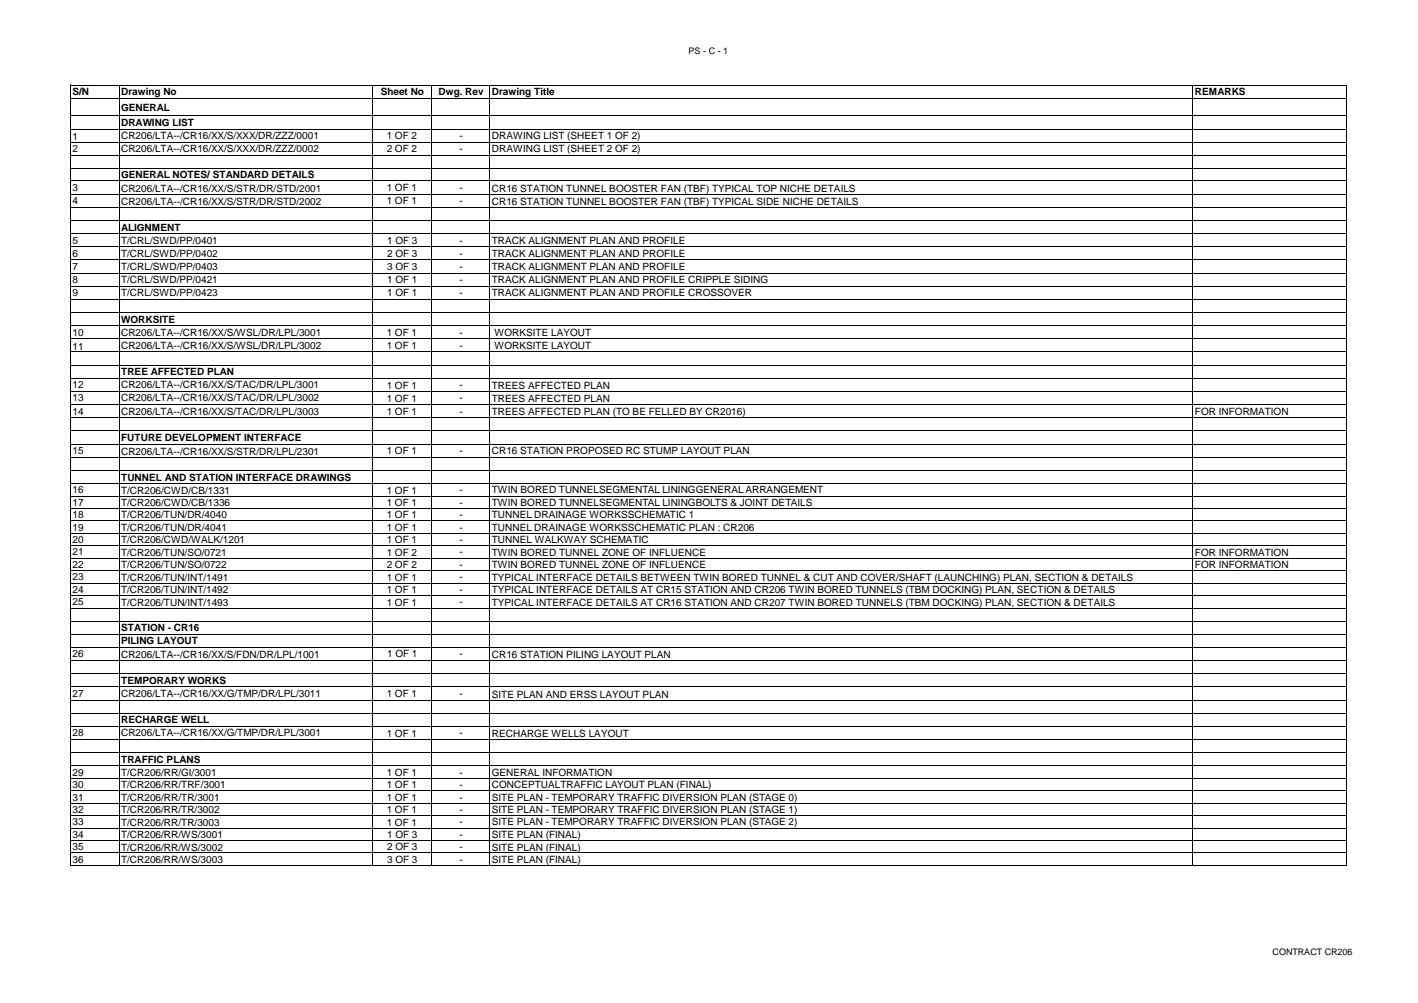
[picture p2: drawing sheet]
<svg xmlns="http://www.w3.org/2000/svg" width="420mm" height="297mm" viewBox="0 0 420 297" stroke-linecap="round" stroke-linejoin="round" font-family="sans-serif">
<defs><g id="words">
<g font-size="3">
<text x="21.5" y="28.2">S/N</text>
<text x="35.9" y="28.2">Drawing No</text>
<text x="112.7" y="28.2">Sheet No</text>
<text x="129.9" y="28.2">Dwg. Rev</text>
<text x="145.6" y="28">Drawing Title</text>
<text x="353.9" y="28.2">REMARKS</text>
<text x="35.9" y="32.8">GENERAL</text>
<text x="21.5" y="41.4">1</text>
<text x="35.9" y="37.3">DRAWING LIST</text>
<text x="35.9" y="41.2">CR206/LTA--/CR16/XX/S/XXX/DR/ZZZ/0001</text>
<text x="114.5" y="41.2">1 OF 2</text>
<text x="136" y="41.2">-</text>
<text x="145.6" y="41.2">DRAWING LIST (SHEET 1 OF 2)</text>
<text x="21.5" y="45">2</text>
<text x="35.9" y="45.1">CR206/LTA--/CR16/XX/S/XXX/DR/ZZZ/0002</text>
<text x="114.5" y="45.1">2 OF 2</text>
<text x="136" y="45">-</text>
<text x="145.6" y="45.1">DRAWING LIST (SHEET 2 OF 2)</text>
<text x="35.9" y="52.8">GENERAL NOTES/ STANDARD DETAILS</text>
<text x="21.5" y="56.5">3</text>
<text x="35.9" y="56.7">CR206/LTA--/CR16/XX/S/STR/DR/STD/2001</text>
<text x="114.5" y="56.6">1 OF 1</text>
<text x="136" y="56.5">-</text>
<text x="145.6" y="56.7">CR16 STATION TUNNEL BOOSTER FAN (TBF) TYPICAL TOP NICHE DETAILS</text>
<text x="21.5" y="60.4">4</text>
<text x="35.9" y="60.6">CR206/LTA--/CR16/XX/S/STR/DR/STD/2002</text>
<text x="114.5" y="60.5">1 OF 1</text>
<text x="136" y="60.4">-</text>
<text x="145.6" y="60.6">CR16 STATION TUNNEL BOOSTER FAN (TBF) TYPICAL SIDE NICHE DETAILS</text>
<text x="35.9" y="68.3">ALIGNMENT</text>
<text x="21.5" y="72.1">5</text>
<text x="21.5" y="76">6</text>
<text x="35.9" y="72.1">T/CRL/SWD/PP/0401</text>
<text x="35.9" y="76">T/CRL/SWD/PP/0402</text>
<text x="114.6" y="72.1">1 OF 3</text>
<text x="114.6" y="76">2 OF 3</text>
<text x="136" y="72.1">-</text>
<text x="136" y="76">-</text>
<text x="145.6" y="72.2">TRACK ALIGNMENT PLAN AND PROFILE</text>
<text x="145.6" y="76.1">TRACK ALIGNMENT PLAN AND PROFILE</text>
<text x="21.5" y="79.9">7</text>
<text x="21.5" y="83.8">8</text>
<text x="35.9" y="79.9">T/CRL/SWD/PP/0403</text>
<text x="35.9" y="83.8">T/CRL/SWD/PP/0421</text>
<text x="114.6" y="79.9">3 OF 3</text>
<text x="114.6" y="83.8">1 OF 1</text>
<text x="136" y="79.9">-</text>
<text x="136" y="83.8">-</text>
<text x="145.6" y="80">TRACK ALIGNMENT PLAN AND PROFILE</text>
<text x="145.6" y="83.9">TRACK ALIGNMENT PLAN AND PROFILE CRIPPLE SIDING</text>
<text x="21.5" y="87.7">9</text>
<text x="35.9" y="87.7">T/CRL/SWD/PP/0423</text>
<text x="114.6" y="87.7">1 OF 1</text>
<text x="136" y="87.7">-</text>
<text x="145.6" y="87.8">TRACK ALIGNMENT PLAN AND PROFILE CROSSOVER</text>
<text x="35.9" y="95.5">WORKSITE</text>
<text x="21.5" y="99.4">10</text>
<text x="35.9" y="99.4">CR206/LTA--/CR16/XX/S/WSL/DR/LPL/3001</text>
<text x="114.5" y="99.5">1 OF 1</text>
<text x="136" y="99.4">-</text>
<text x="146.4" y="99.5">WORKSITE LAYOUT</text>
<text x="21.5" y="103.5">11</text>
<text x="35.9" y="103.3">CR206/LTA--/CR16/XX/S/WSL/DR/LPL/3002</text>
<text x="114.5" y="103.4">1 OF 1</text>
<text x="136" y="103.3">-</text>
<text x="146.4" y="103.4">WORKSITE LAYOUT</text>
<text x="35.9" y="111.1">TREE AFFECTED PLAN</text>
<text x="21.5" y="115">12</text>
<text x="21.5" y="118.9">13</text>
<text x="35.9" y="115">CR206/LTA--/CR16/XX/S/TAC/DR/LPL/3001</text>
<text x="35.9" y="118.9">CR206/LTA--/CR16/XX/S/TAC/DR/LPL/3002</text>
<text x="114.5" y="115">1 OF 1</text>
<text x="114.5" y="118.9">1 OF 1</text>
<text x="136" y="115">-</text>
<text x="136" y="118.9">-</text>
<text x="145.6" y="115">TREES AFFECTED PLAN</text>
<text x="145.6" y="118.9">TREES AFFECTED PLAN</text>
<text x="21.5" y="122.7">14</text>
<text x="35.9" y="122.7">CR206/LTA--/CR16/XX/S/TAC/DR/LPL/3003</text>
<text x="114.5" y="122.8">1 OF 1</text>
<text x="136" y="122.7">-</text>
<text x="145.6" y="122.8">TREES AFFECTED PLAN (TO BE FELLED BY CR2016)</text>
<text x="353.9" y="122.7">FOR INFORMATION</text>
<text x="35.9" y="130.6">FUTURE DEVELOPMENT INTERFACE</text>
<text x="21.5" y="134.4">15</text>
<text x="35.9" y="134.6">CR206/LTA--/CR16/XX/S/STR/DR/LPL/2301</text>
<text x="114.5" y="134.5">1 OF 1</text>
<text x="136" y="134.4">-</text>
<text x="145.6" y="134.5">CR16 STATION PROPOSED RC STUMP LAYOUT PLAN</text>
<text x="35.9" y="142.3">TUNNEL AND STATION INTERFACE DRAWINGS</text>
<text x="21.5" y="146">16</text>
<text x="21.5" y="149.7">17</text>
<text x="35.9" y="146.1">T/CR206/CWD/CB/1331</text>
<text x="35.9" y="149.8">T/CR206/CWD/CB/1336</text>
<text x="114.5" y="146.1">1 OF 1</text>
<text x="114.5" y="149.8">1 OF 1</text>
<text x="136" y="146">-</text>
<text x="136" y="149.7">-</text>
<text x="145.6" y="146">TWIN BORED TUNNEL SEGMENTAL LINING GENERAL ARRANGEMENT</text>
<text x="145.6" y="149.7">TWIN BORED TUNNEL SEGMENTAL LINING BOLTS &amp; JOINT DETAILS</text>
<text x="21.5" y="153.4">18</text>
<text x="35.9" y="153.5">T/CR206/TUN/DR/4040</text>
<text x="114.5" y="153.5">1 OF 1</text>
<text x="136" y="153.4">-</text>
<text x="145.6" y="153.4">TUNNEL DRAINAGE WORKS SCHEMATIC 1</text>
<text x="21.5" y="157.1">19</text>
<text x="21.5" y="160.8">20</text>
<text x="35.9" y="157.2">T/CR206/TUN/DR/4041</text>
<text x="35.9" y="160.8">T/CR206/CWD/WALK/1201</text>
<text x="114.5" y="157.2">1 OF 1</text>
<text x="114.5" y="160.8">1 OF 1</text>
<text x="136" y="157.1">-</text>
<text x="136" y="160.8">-</text>
<text x="145.6" y="157.1">TUNNEL DRAINAGE WORKS SCHEMATIC PLAN : CR206</text>
<text x="145.6" y="160.8">TUNNEL WALKWAY SCHEMATIC</text>
<text x="21.5" y="164.4">21</text>
<text x="35.9" y="164.5">T/CR206/TUN/SO/0721</text>
<text x="114.5" y="164.5">1 OF 2</text>
<text x="136" y="164.4">-</text>
<text x="145.6" y="164.5">TWIN BORED TUNNEL ZONE OF INFLUENCE</text>
<text x="353.9" y="164.5">FOR INFORMATION</text>
<text x="21.5" y="168.1">22</text>
<text x="21.5" y="171.8">23</text>
<text x="35.9" y="168.2">T/CR206/TUN/SO/0722</text>
<text x="35.9" y="171.9">T/CR206/TUN/INT/1491</text>
<text x="114.5" y="168.2">2 OF 2</text>
<text x="114.5" y="171.9">1 OF 1</text>
<text x="136" y="168.1">-</text>
<text x="136" y="171.8">-</text>
<text x="145.6" y="168.2">TWIN BORED TUNNEL ZONE OF INFLUENCE</text>
<text x="145.6" y="171.9">TYPICAL INTERFACE DETAILS BETWEEN TWIN BORED TUNNEL &amp; CUT AND COVER/SHAFT (LAUNCHING) PLAN, SECTION &amp; DETAILS</text>
<text x="353.9" y="168.2">FOR INFORMATION</text>
<text x="21.5" y="175.5">24</text>
<text x="21.5" y="179.2">25</text>
<text x="35.9" y="175.6">T/CR206/TUN/INT/1492</text>
<text x="35.9" y="179.3">T/CR206/TUN/INT/1493</text>
<text x="114.5" y="175.6">1 OF 1</text>
<text x="114.5" y="179.3">1 OF 1</text>
<text x="136" y="175.5">-</text>
<text x="136" y="179.2">-</text>
<text x="145.6" y="175.6">TYPICAL INTERFACE DETAILS AT CR15 STATION AND CR206 TWIN BORED TUNNELS (TBM DOCKING) PLAN, SECTION &amp; DETAILS</text>
<text x="145.6" y="179.3">TYPICAL INTERFACE DETAILS AT CR16 STATION AND CR207 TWIN BORED TUNNELS (TBM DOCKING) PLAN, SECTION &amp; DETAILS</text>
<text x="35.9" y="186.9">STATION - CR16</text>
<text x="35.9" y="190.8">PILING LAYOUT</text>
<text x="21.5" y="194.6">26</text>
<text x="35.9" y="194.9">CR206/LTA--/CR16/XX/S/FDN/DR/LPL/1001</text>
<text x="114.6" y="194.6">1 OF 1</text>
<text x="136" y="194.6">-</text>
<text x="145.6" y="194.7">CR16 STATION PILING LAYOUT PLAN</text>
<text x="35.9" y="202.5">TEMPORARY WORKS</text>
<text x="21.5" y="206.3">27</text>
<text x="35.9" y="206.3">CR206/LTA--/CR16/XX/G/TMP/DR/LPL/3011</text>
<text x="114.5" y="206.4">1 OF 1</text>
<text x="136" y="206.3">-</text>
<text x="145.6" y="206.5">SITE PLAN AND ERSS LAYOUT PLAN</text>
<text x="35.9" y="214.2">RECHARGE WELL</text>
<text x="21.5" y="218">28</text>
<text x="35.9" y="218">CR206/LTA--/CR16/XX/G/TMP/DR/LPL/3001</text>
<text x="114.5" y="218.1">1 OF 1</text>
<text x="136" y="218">-</text>
<text x="145.6" y="218.2">RECHARGE WELLS LAYOUT</text>
<text x="35.9" y="225.8">TRAFFIC PLANS</text>
<text x="21.5" y="229.6">29</text>
<text x="21.5" y="233.3">30</text>
<text x="35.9" y="229.7">T/CR206/RR/GI/3001</text>
<text x="35.9" y="233.4">T/CR206/RR/TRF/3001</text>
<text x="114.5" y="229.7">1 OF 1</text>
<text x="114.5" y="233.4">1 OF 1</text>
<text x="136" y="229.6">-</text>
<text x="136" y="233.3">-</text>
<text x="145.6" y="229.7">GENERAL INFORMATION</text>
<text x="145.6" y="233.3">CONCEPTUAL TRAFFIC LAYOUT PLAN (FINAL)</text>
<text x="21.5" y="237">31</text>
<text x="35.9" y="237.1">T/CR206/RR/TR/3001</text>
<text x="114.5" y="237.1">1 OF 1</text>
<text x="136" y="237">-</text>
<text x="145.6" y="237">SITE PLAN - TEMPORARY TRAFFIC DIVERSION PLAN (STAGE 0)</text>
<text x="21.5" y="240.7">32</text>
<text x="21.5" y="244.3">33</text>
<text x="35.9" y="240.7">T/CR206/RR/TR/3002</text>
<text x="35.9" y="244.4">T/CR206/RR/TR/3003</text>
<text x="114.5" y="240.7">1 OF 1</text>
<text x="114.5" y="244.4">1 OF 1</text>
<text x="136" y="240.7">-</text>
<text x="136" y="244.3">-</text>
<text x="145.6" y="240.7">SITE PLAN - TEMPORARY TRAFFIC DIVERSION PLAN (STAGE 1)</text>
<text x="145.6" y="244.3">SITE PLAN - TEMPORARY TRAFFIC DIVERSION PLAN (STAGE 2)</text>
<text x="21.5" y="248">34</text>
<text x="21.5" y="251.7">35</text>
<text x="35.9" y="248.1">T/CR206/RR/WS/3001</text>
<text x="35.9" y="251.8">T/CR206/RR/WS/3002</text>
<text x="114.6" y="248">1 OF 3</text>
<text x="114.6" y="251.7">2 OF 3</text>
<text x="136" y="248">-</text>
<text x="136" y="251.7">-</text>
<text x="145.6" y="248.1">SITE PLAN (FINAL)</text>
<text x="145.6" y="251.8">SITE PLAN (FINAL)</text>
<text x="21.5" y="255.4">36</text>
<text x="35.9" y="255.5">T/CR206/RR/WS/3003</text>
<text x="114.6" y="255.4">3 OF 3</text>
<text x="136" y="255.4">-</text>
<text x="145.6" y="255.5">SITE PLAN (FINAL)</text>
</g>
<g font-size="2.7">
<text x="203.9" y="15.8">PS - C - 1</text>
<text x="376.9" y="282.7">CONTRACT CR206</text>
</g>
</g></defs>
<g fill="none" stroke="#000" stroke-width=".3">
<path d="M20.9 25.1v231.2M21 25.2h377.9M21 29.1h377.9M21 34.3h377.9M21 38.2h377.9M35.3 25.3v231M110.3 25.3v231M127.7 25.3v231M145.1 25.3v231M353.3 25.3v231M398.8 25.3v231M21 42.1h377.9"/>
<path d="M21 46h377.9M21 49.9h377.9M21 53.6h377.9M21 57.5h377.9M21 61.4h377.9M21 65.3h377.9M21 69.1h377.9M21 73h377.9M21 76.9h377.9M21 80.8h377.9M21 84.7h377.9M21 88.6h377.9"/>
<path d="M21 92.5h377.9M21 96.4h377.9M21 100.3h377.9M21 104.2h377.9M21 108.1h377.9M21 112h377.9M21 115.9h377.9M21 119.8h377.9M21 123.7h377.9M21 127.6h377.9M21 131.5h377.9M21 135.4h377.9"/>
<path d="M21 139.3h377.9M21 143.2h377.9M21 146.8h377.9M21 150.5h377.9M21 154.2h377.9M21 157.9h377.9M21 161.6h377.9M21 165.3h377.9M21 168.9h377.9M21 172.6h377.9M21 176.3h377.9M21 180h377.9"/>
<path d="M21 183.9h377.9M21 187.8h377.9M21 191.7h377.9M21 195.6h377.9M21 199.5h377.9M21 203.4h377.9M21 207.3h377.9M21 211.2h377.9M21 215h377.9M21 218.9h377.9M21 222.8h377.9M21 226.7h377.9"/>
<path d="M21 230.4h377.9M21 234.1h377.9M21 237.8h377.9M21 241.5h377.9M21 245.2h377.9M21 248.8h377.9M21 252.5h377.9M21 256.2h377.9"/>
</g>
<use href="#words"/>
</svg>
